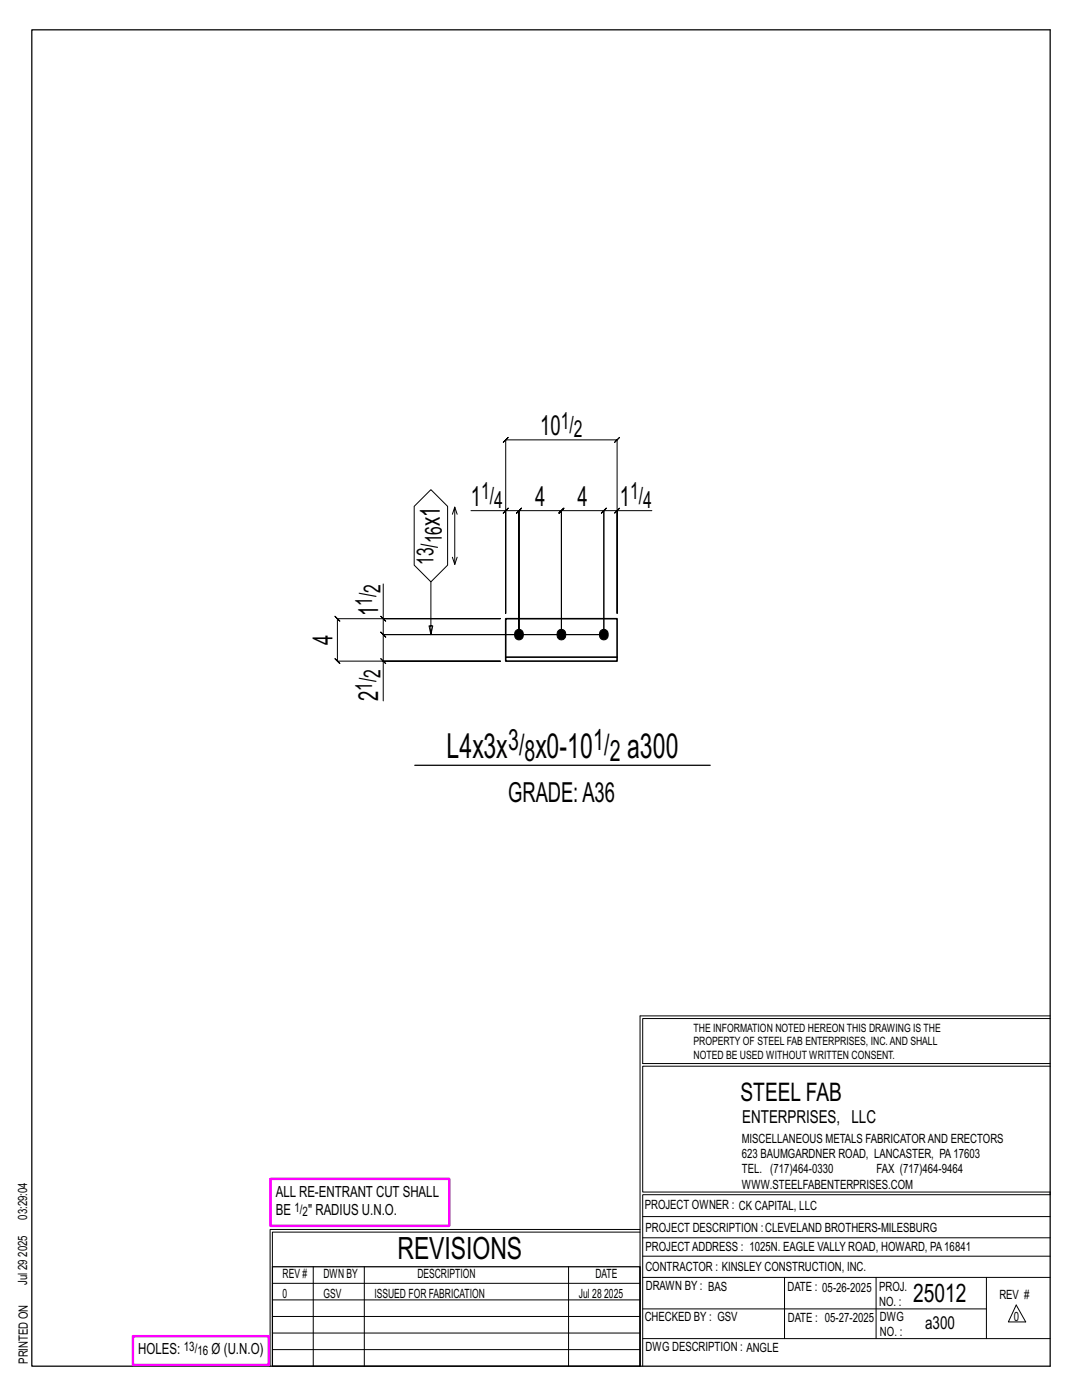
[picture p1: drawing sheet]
<svg xmlns="http://www.w3.org/2000/svg" width="216mm" height="279mm" viewBox="0 0 216 279" stroke-linecap="round" stroke-linejoin="round" font-family="sans-serif">
<defs><g id="words">
<g font-size="6.9">
<text x="89.1" y="151.3">L4x3x</text>
<text x="106.9" y="151.3">x0-10</text>
<text x="125.1" y="151.3">a300</text>
</g>
<text font-size="6.1" x="79.3" y="251.3">REVISIONS</text>
<g font-size="5.9">
<text x="101.4" y="149.7">3/</text>
<text x="118.4" y="149.7">1/</text>
<text x="104.7" y="151.8">8</text>
<text x="121.7" y="151.8">2</text>
</g>
<g font-size="5.5">
<text x="107.8" y="86.8">10</text>
<text x="94" y="100.9">1</text>
<text x="106.8" y="100.9">4</text>
<text x="115.2" y="100.9">4</text>
<text x="123.7" y="100.9">1</text>
<text x="87.8" y="104.9" transform="rotate(-90 87.8 104.9)">x1</text>
<text x="75.5" y="122.9" transform="rotate(-90 75.5 122.9)">1</text>
<text x="66.3" y="128.7" transform="rotate(-90 66.3 128.7)">4</text>
<text x="75.5" y="139.9" transform="rotate(-90 75.5 139.9)">2</text>
<text x="101.4" y="160">GRADE:A36</text>
</g>
<g font-size="5.1">
<text x="147.8" y="219.8">STEEL FAB</text>
<text x="182.2" y="259.9">25012</text>
</g>
<g font-size="4.7">
<text x="111.9" y="85.6">1/</text>
<text x="114.5" y="87.2">2</text>
<text x="96" y="99.7">1/</text>
<text x="98.6" y="101.3">4</text>
<text x="125.7" y="99.7">1/</text>
<text x="128.3" y="101.3">4</text>
<text x="86.5" y="112.8" transform="rotate(-90 86.5 112.8)">13/</text>
<text x="88.2" y="108.4" transform="rotate(-90 88.2 108.4)">16</text>
<text x="75.9" y="118.3" transform="rotate(-90 75.9 118.3)">2</text>
<text x="74.2" y="120.9" transform="rotate(-90 74.2 120.9)">1/</text>
<text x="74.2" y="137.8" transform="rotate(-90 74.2 137.8)">1/</text>
<text x="75.9" y="135.2" transform="rotate(-90 75.9 135.2)">2</text>
</g>
<g font-size="3.6">
<text x="148.1" y="224.1">ENTERPRISES, LLC</text>
<text x="184.6" y="265.2">a300</text>
</g>
<g font-size="3.1">
<text x="55" y="238.9">ALL RE-ENTRANT CUT SHALL</text>
<text x="55" y="242.5">BE</text>
<text x="61.5" y="242.5">&quot; RADIUS U.N.O.</text>
<text x="27.6" y="270.2">HOLES:</text>
<text x="42.2" y="270.2">Ø (U.N.O)</text>
</g>
<g font-size="2.6">
<text x="58.8" y="241.8">1/</text>
<text x="60.4" y="242.7">2</text>
<text x="36.7" y="269.6">13/</text>
<text x="39.4" y="270.5">16</text>
</g>
<g font-size="2.5">
<text x="148" y="231.2">623 BAUMGARDNER ROAD, LANCASTER, PA17603</text>
<text x="148" y="228.1">MISCELLANEOUS METALS FABRICATORAND ERECTORS</text>
<text x="148" y="237.2">WWW.STEELFABENTERPRISES.COM</text>
<text x="148" y="234.2">TEL. (717)464-0330</text>
<text x="174.9" y="234.2">FAX (717)464-9464</text>
<text x="5.4" y="243.4" transform="rotate(-90 5.4 243.4)">03:29:04</text>
<text x="128.7" y="241.3">PROJECT OWNER : CK CAPITAL, LLC</text>
<text x="128.8" y="246">PROJECT DESCRIPTION :CLEVELAND BROTHERS-MILESBURG</text>
<text x="5.4" y="250.8" transform="rotate(-90 5.4 250.8)">2025</text>
<text x="128.8" y="249.7">PROJECTADDRESS : 1025N. EAGLE VALLY ROAD, HOWARD, PA16841</text>
<text x="5.4" y="256.5" transform="rotate(-90 5.4 256.5)">Jul 29</text>
<text x="56.4" y="255">REV #</text>
<text x="64.5" y="255">DWN BY</text>
<text x="83.3" y="255">DESCRIPTION</text>
<text x="118.8" y="255">DATE</text>
<text x="128.8" y="253.7">CONTRACTOR : KINSLEY CONSTRUCTION, INC.</text>
<text x="128.9" y="257.5">DRAWN BY : BAS</text>
<text x="157.1" y="257.6">DATE : 05-26-2025</text>
<text x="175.4" y="257.7">PROJ.</text>
<text x="56.4" y="259">0</text>
<text x="64.5" y="259">GSV</text>
<text x="74.7" y="259">ISSUED FOR FABRICATION</text>
<text x="115.5" y="259">Jul 28</text>
<text x="120.6" y="259">2025</text>
<text x="128.6" y="263.7">CHECKED BY : GSV</text>
<text x="157.2" y="263.7">DATE : 05-27-2025</text>
<text x="175.4" y="260.7">NO. :</text>
<text x="175.6" y="263.7">DWG</text>
<text x="199.4" y="259.2">REV #</text>
<text x="202.3" y="263.7">0</text>
<text x="128.8" y="269.7">DWG DESCRIPTION : ANGLE</text>
<text x="175.6" y="266.7">NO. :</text>
<text x="5.5" y="272.2" transform="rotate(-90 5.5 272.2)">PRINTED ON</text>
</g>
<g font-size="2.3">
<text x="138.4" y="208.6">PROPERTY OF STEEL FAB ENTERPRISES, INC.AND SHALL</text>
<text x="138.4" y="205.9">THE INFORMATION NOTED HEREON THIS DRAWING IS THE</text>
<text x="138.4" y="211.3">NOTED BE USED WITHOUT WRITTEN CONSENT.</text>
</g>
</g></defs>
<g fill="none" stroke="#000" stroke-width=".2">
<path d="M76.5 116.5v7h23.4h-32.6l-.5-.5 1 1-.5-.5v8.4l-.5-.5 1 1-.5-.5h32.6h-23.4v8M82.6 101.1l3.4-3.4 3.3 3.4v11.7l-3.3 3.3-3.4-3.3zM86 116.1v10.6l-.4-1.8h.8l-.4 1.8M90.3 111.2l.4 1.4 .5-1.4M90.3 102.6l.4-1.4v11.4M90.7 101.2l.5 1.4M94 101.9h6.9v20.5v-34.6l-.5 .5 1-1-.5 .5h22.2l-.5 .5 1-1-.5 .5v34.6v-20.5h7M100.9 101.9h2.7l-.5 .5 1-1-.5 .5v24.8v-24.8l-.5 .5 1-1-.5 .5h8.4l-.5 .5 1-1-.5 .5v24.8v-24.8l-.5 .5 1-1-.5 .5h8.5l-.5 .5 1-1-.5 .5v24.8M101.4 101.4l-1 1zM123.1 101.9h-2.6l.5-.5-1 1 .5-.5v24.8M123.6 101.4l-1 1zM76 131.4l1 1z"/>
<path d="M76 123l1 1zM76.5 123.5v3.2l-.5-.5 1 1-.5-.5h44M120.5 126.7h-44l-.5-.5 1 1-.5-.5v5.2M127.7 202.7v70M127.7 202.7h81.8M209.5 203.3h-81.3v9h81.3M209.5 212.8h-81.3v25.1h81.3v.5h-81.3v34.3M54.4 259.4h73.3M54.4 256.1h73.3M62.5 252.8v19.9M72.7 252.8v19.9M113.4 252.8v19.9"/>
<path d="M127.7 245.4h-73.8v27.3M127.7 245.9h-73.3v6.9M128.2 242.8h81.3M128.2 254.9h81.3M128.2 250.7h81.3M128.2 247h81.3M156.5 254.9v12.2M174.8 254.9v12.2M196.8 254.9v12.2M54.4 269.3h73.3M54.4 266h73.3M54.4 262.7h73.3"/>
<path d="M128.2 261.2h68.6M128.2 267.1h81.3M202.8 260.4l1.9 3.4h-3.5z"/>
</g>
<path d="M6.3 6h203.2v266.7h-203.2zM82.8 152.7h58.9M54.4 252.8h73.3v19.9h-73.3z" fill="none" stroke="#000" stroke-width=".25"/>
<path d="M54 235.3h35.6v9.3h-35.6zM26.5 266.7h27.1v5.7h-27.1z" fill="none" stroke="#f0f" stroke-width=".5"/>
<path d="M102.9 125.8a.91 .91 0 0 1 1.2 0 .91 .91 0 0 1 .3 1 .9 .9 0 0 1-1.1 .9 .9 .9 0 0 1-.6-1.2zM111.4 125.8a.91 .91 0 0 1 1.1 0 .91 .91 0 0 1 .4 1 .9 .9 0 0 1-1.1 .9 .9 .9 0 0 1-.6-1.2zM119.9 125.8a.91 .91 0 0 1 1.1 0 .91 .91 0 0 1 .3 1 .9 .9 0 0 1-1.1 .9 .9 .9 0 0 1-.6-1.2z" fill="#000" stroke="#000" stroke-width=".2"/>
<path d="M100.9 131.1h22.2v.8h-22.2zM100.9 131.1v-7.6h22.2v7.6" fill="none" stroke="#000" stroke-width=".32"/>
<use href="#words"/>
</svg>
